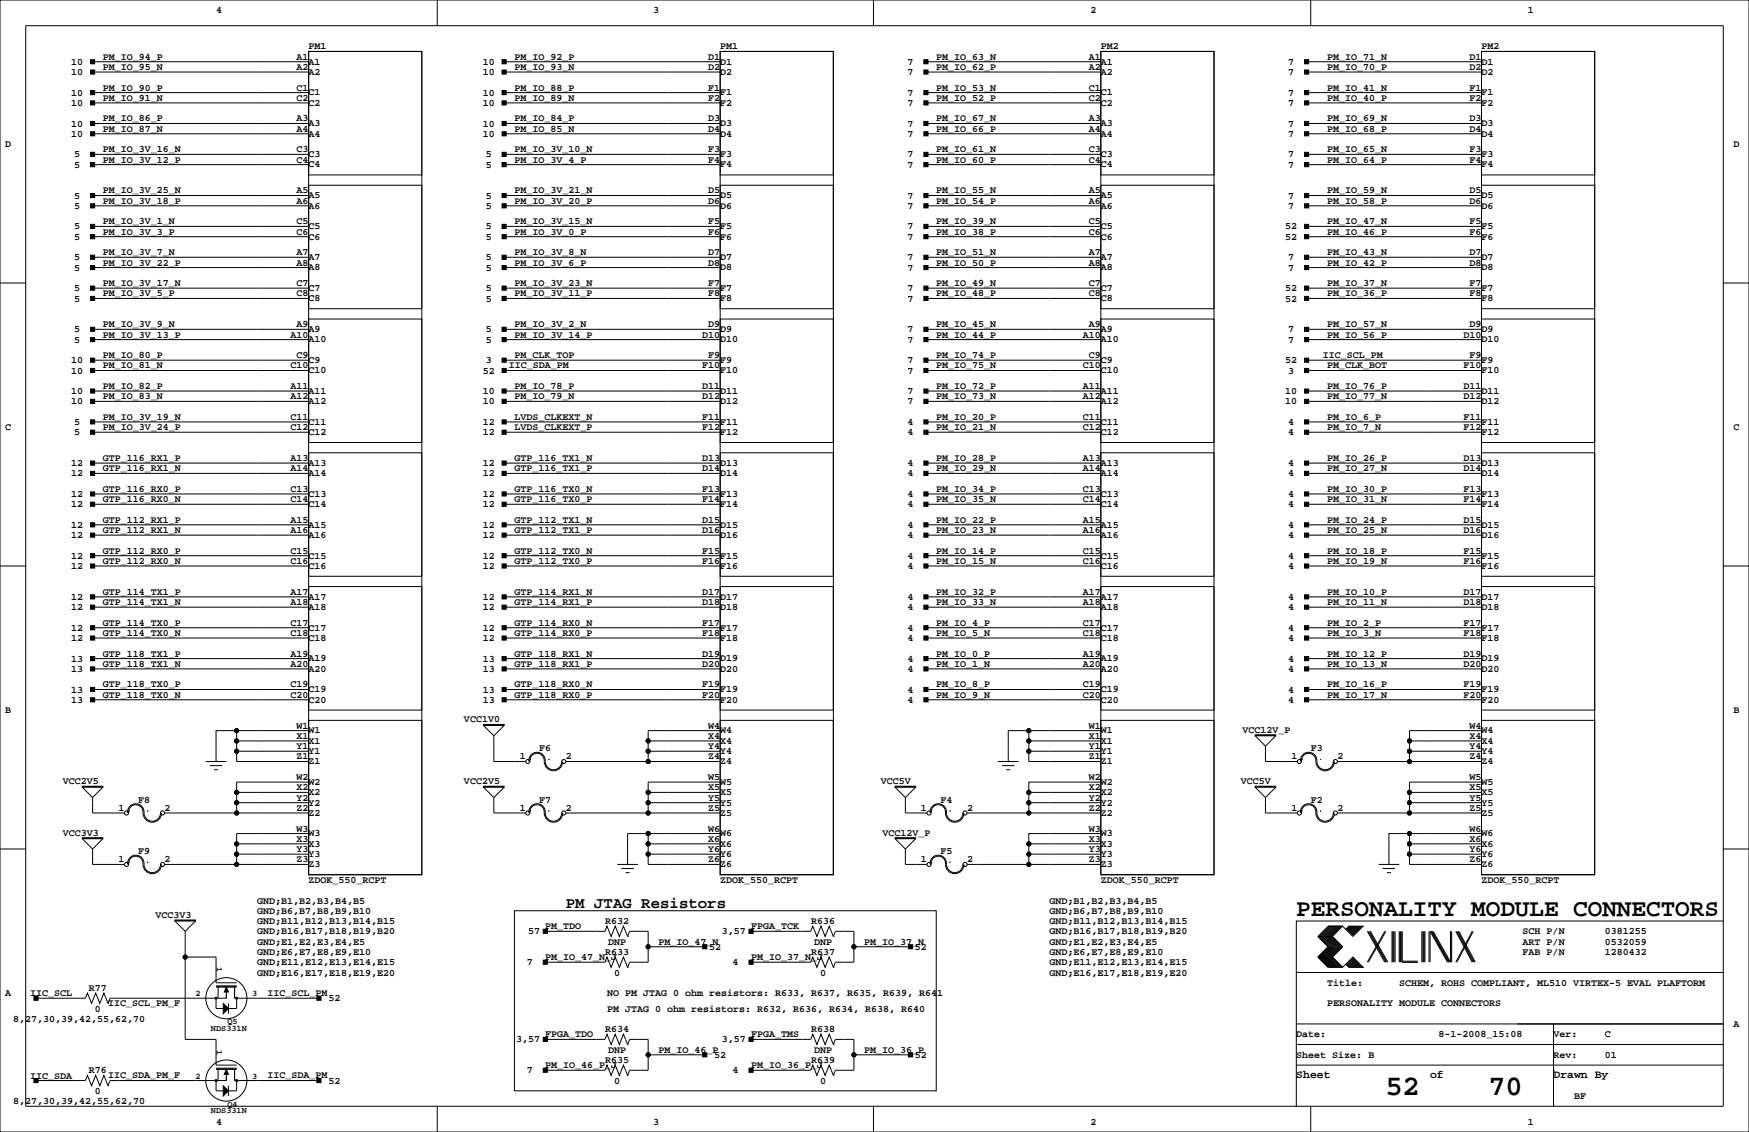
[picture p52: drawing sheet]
<svg xmlns="http://www.w3.org/2000/svg" width="432mm" height="279mm" viewBox="0 0 432 279" stroke-linecap="round" stroke-linejoin="round" font-family="sans-serif">
<defs><g id="words">
<g font-size="7.1">
<text x="342.1" y="270.3">52</text>
<text x="367.5" y="270.3">70</text>
</g>
<text font-size="6" x="320" y="226.1">PERSONALITY MODULE CONNECTORS</text>
<text font-size="3.9" x="139.7" y="224">PM JTAG Resistors</text>
<g font-size="2.8">
<text x="320" y="266.1">Sheet</text>
<text x="353.1" y="266.1">of</text>
<text x="383.5" y="266.1">Drawn By</text>
</g>
<g font-size="2.5">
<text x="53.3" y="3.3">4</text>
<text x="161.3" y="3.3">3</text>
<text x="269.2" y="3.3">2</text>
<text x="377.2" y="3.3">1</text>
<text x="17.6" y="16">10</text>
<text x="25.4" y="17.3">PM_IO_95_N</text>
<text x="25.4" y="14.7">PM_IO_94_P</text>
<text x="73.2" y="14.7">A1</text>
<text x="73.2" y="17.3">A2</text>
<text x="76.2" y="15.9">A1</text>
<text x="76.2" y="12.2">PM1</text>
<text x="119.2" y="16">10</text>
<text x="127" y="17.3">PM_IO_93_N</text>
<text x="127" y="14.7">PM_IO_92_P</text>
<text x="174.8" y="14.7">D1</text>
<text x="174.8" y="17.3">D2</text>
<text x="177.8" y="12.2">PM1</text>
<text x="177.8" y="15.9">D1</text>
<text x="224" y="16">7</text>
<text x="231.1" y="14.7">PM_IO_63_N</text>
<text x="231.1" y="17.3">PM_IO_62_P</text>
<text x="268.8" y="14.7">A1</text>
<text x="268.8" y="17.3">A2</text>
<text x="271.8" y="15.9">A1</text>
<text x="271.8" y="12.2">PM2</text>
<text x="318" y="16">7</text>
<text x="327.7" y="14.7">PM_IO_71_N</text>
<text x="327.7" y="17.3">PM_IO_70_P</text>
<text x="362.8" y="14.7">D1</text>
<text x="362.8" y="17.3">D2</text>
<text x="365.8" y="15.9">D1</text>
<text x="365.8" y="12.2">PM2</text>
<text x="17.6" y="23.6">10</text>
<text x="17.6" y="18.5">10</text>
<text x="25.4" y="22.4">PM_IO_90_P</text>
<text x="73.2" y="22.4">C1</text>
<text x="76.2" y="23.6">C1</text>
<text x="76.2" y="18.5">A2</text>
<text x="119.2" y="18.5">10</text>
<text x="119.2" y="23.6">10</text>
<text x="127" y="22.4">PM_IO_88_P</text>
<text x="174.8" y="22.4">F1</text>
<text x="177.8" y="23.6">F1</text>
<text x="177.8" y="18.5">D2</text>
<text x="224" y="23.6">7</text>
<text x="224" y="18.5">7</text>
<text x="231.1" y="22.4">PM_IO_53_N</text>
<text x="268.8" y="22.4">C1</text>
<text x="271.8" y="23.6">C1</text>
<text x="271.8" y="18.5">A2</text>
<text x="318" y="23.6">7</text>
<text x="318" y="18.5">7</text>
<text x="327.7" y="22.4">PM_IO_41_N</text>
<text x="362.8" y="22.4">F1</text>
<text x="365.8" y="23.6">F1</text>
<text x="365.8" y="18.5">D2</text>
<text x="17.6" y="26.2">10</text>
<text x="25.4" y="30">PM_IO_86_P</text>
<text x="25.4" y="24.9">PM_IO_91_N</text>
<text x="73.2" y="24.9">C2</text>
<text x="73.2" y="30">A3</text>
<text x="76.2" y="26.1">C2</text>
<text x="119.2" y="26.2">10</text>
<text x="127" y="24.9">PM_IO_89_N</text>
<text x="127" y="30">PM_IO_84_P</text>
<text x="174.8" y="24.9">F2</text>
<text x="174.8" y="30">D3</text>
<text x="177.8" y="26.1">F2</text>
<text x="224" y="26.2">7</text>
<text x="231.1" y="30">PM_IO_67_N</text>
<text x="231.1" y="24.9">PM_IO_52_P</text>
<text x="268.8" y="24.9">C2</text>
<text x="268.8" y="30">A3</text>
<text x="271.8" y="26.1">C2</text>
<text x="318" y="26.2">7</text>
<text x="327.7" y="30">PM_IO_69_N</text>
<text x="327.7" y="24.9">PM_IO_40_P</text>
<text x="362.8" y="24.9">F2</text>
<text x="362.8" y="30">D3</text>
<text x="365.8" y="26.1">F2</text>
<text x="17.6" y="33.8">10</text>
<text x="17.6" y="31.2">10</text>
<text x="25.4" y="32.5">PM_IO_87_N</text>
<text x="73.2" y="32.5">A4</text>
<text x="76.2" y="31.2">A3</text>
<text x="76.2" y="33.7">A4</text>
<text x="119.2" y="33.8">10</text>
<text x="119.2" y="31.2">10</text>
<text x="127" y="32.5">PM_IO_85_N</text>
<text x="174.8" y="32.5">D4</text>
<text x="177.8" y="31.2">D3</text>
<text x="177.8" y="33.7">D4</text>
<text x="224" y="31.2">7</text>
<text x="224" y="33.8">7</text>
<text x="231.1" y="32.5">PM_IO_66_P</text>
<text x="268.8" y="32.5">A4</text>
<text x="271.8" y="31.2">A3</text>
<text x="271.8" y="33.7">A4</text>
<text x="318" y="33.8">7</text>
<text x="318" y="31.2">7</text>
<text x="327.7" y="32.5">PM_IO_68_P</text>
<text x="362.8" y="32.5">D4</text>
<text x="365.8" y="31.2">D3</text>
<text x="365.8" y="33.7">D4</text>
<text x="1.3" y="36.3">D</text>
<text x="18.3" y="41.4">5</text>
<text x="18.3" y="38.9">5</text>
<text x="25.4" y="40.1">PM_IO_3V_12_P</text>
<text x="25.4" y="37.6">PM_IO_3V_16_N</text>
<text x="73.2" y="37.6">C3</text>
<text x="73.2" y="40.1">C4</text>
<text x="76.2" y="38.8">C3</text>
<text x="76.2" y="41.3">C4</text>
<text x="119.9" y="38.9">5</text>
<text x="119.9" y="41.4">5</text>
<text x="127" y="37.6">PM_IO_3V_10_N</text>
<text x="127" y="40.1">PM_IO_3V_4_P</text>
<text x="174.8" y="37.6">F3</text>
<text x="174.8" y="40.1">F4</text>
<text x="177.8" y="38.8">F3</text>
<text x="177.8" y="41.3">F4</text>
<text x="224" y="38.9">7</text>
<text x="224" y="41.4">7</text>
<text x="231.1" y="37.6">PM_IO_61_N</text>
<text x="231.1" y="40.1">PM_IO_60_P</text>
<text x="268.8" y="37.6">C3</text>
<text x="268.8" y="40.1">C4</text>
<text x="271.8" y="38.8">C3</text>
<text x="271.8" y="41.3">C4</text>
<text x="318" y="38.9">7</text>
<text x="318" y="41.4">7</text>
<text x="327.7" y="37.6">PM_IO_65_N</text>
<text x="327.7" y="40.1">PM_IO_64_P</text>
<text x="362.8" y="37.6">F3</text>
<text x="362.8" y="40.1">F4</text>
<text x="365.8" y="38.8">F3</text>
<text x="365.8" y="41.3">F4</text>
<text x="428" y="36.3">D</text>
<text x="25.4" y="47.8">PM_IO_3V_25_N</text>
<text x="73.2" y="47.8">A5</text>
<text x="127" y="47.8">PM_IO_3V_21_N</text>
<text x="174.8" y="47.8">D5</text>
<text x="231.1" y="47.8">PM_IO_55_N</text>
<text x="268.8" y="47.8">A5</text>
<text x="327.7" y="47.8">PM_IO_59_N</text>
<text x="362.8" y="47.8">D5</text>
<text x="18.3" y="51.6">5</text>
<text x="18.3" y="49">5</text>
<text x="25.4" y="50.3">PM_IO_3V_18_P</text>
<text x="73.2" y="50.3">A6</text>
<text x="76.2" y="49">A5</text>
<text x="76.2" y="51.5">A6</text>
<text x="119.9" y="51.6">5</text>
<text x="119.9" y="49">5</text>
<text x="127" y="50.3">PM_IO_3V_20_P</text>
<text x="174.8" y="50.3">D6</text>
<text x="177.8" y="49">D5</text>
<text x="177.8" y="51.5">D6</text>
<text x="224" y="49">7</text>
<text x="224" y="51.6">7</text>
<text x="231.1" y="50.3">PM_IO_54_P</text>
<text x="268.8" y="50.3">A6</text>
<text x="271.8" y="49">A5</text>
<text x="271.8" y="51.5">A6</text>
<text x="318" y="51.6">7</text>
<text x="318" y="49">7</text>
<text x="327.7" y="50.3">PM_IO_58_P</text>
<text x="362.8" y="50.3">D6</text>
<text x="365.8" y="49">D5</text>
<text x="365.8" y="51.5">D6</text>
<text x="18.3" y="59.2">5</text>
<text x="18.3" y="56.6">5</text>
<text x="25.4" y="57.9">PM_IO_3V_3_P</text>
<text x="25.4" y="55.4">PM_IO_3V_1_N</text>
<text x="73.2" y="55.4">C5</text>
<text x="73.2" y="57.9">C6</text>
<text x="76.2" y="56.6">C5</text>
<text x="76.2" y="59.1">C6</text>
<text x="119.9" y="56.6">5</text>
<text x="119.9" y="59.2">5</text>
<text x="127" y="55.4">PM_IO_3V_15_N</text>
<text x="127" y="57.9">PM_IO_3V_0_P</text>
<text x="174.8" y="55.4">F5</text>
<text x="174.8" y="57.9">F6</text>
<text x="177.8" y="56.6">F5</text>
<text x="177.8" y="59.1">F6</text>
<text x="224" y="59.2">7</text>
<text x="224" y="56.6">7</text>
<text x="231.1" y="57.9">PM_IO_38_P</text>
<text x="231.1" y="55.4">PM_IO_39_N</text>
<text x="268.8" y="55.4">C5</text>
<text x="268.8" y="57.9">C6</text>
<text x="271.8" y="56.6">C5</text>
<text x="271.8" y="59.1">C6</text>
<text x="317.3" y="56.6">52</text>
<text x="317.3" y="59.2">52</text>
<text x="327.7" y="55.4">PM_IO_47_N</text>
<text x="327.7" y="57.9">PM_IO_46_P</text>
<text x="362.8" y="55.4">F5</text>
<text x="362.8" y="57.9">F6</text>
<text x="365.8" y="56.6">F5</text>
<text x="365.8" y="59.1">F6</text>
<text x="18.3" y="64.3">5</text>
<text x="25.4" y="65.5">PM_IO_3V_22_P</text>
<text x="25.4" y="63">PM_IO_3V_7_N</text>
<text x="73.2" y="63">A7</text>
<text x="73.2" y="65.5">A8</text>
<text x="76.2" y="64.2">A7</text>
<text x="119.9" y="64.3">5</text>
<text x="127" y="63">PM_IO_3V_8_N</text>
<text x="127" y="65.5">PM_IO_3V_6_P</text>
<text x="174.8" y="63">D7</text>
<text x="174.8" y="65.5">D8</text>
<text x="177.8" y="64.2">D7</text>
<text x="224" y="64.3">7</text>
<text x="231.1" y="63">PM_IO_51_N</text>
<text x="231.1" y="65.5">PM_IO_50_P</text>
<text x="268.8" y="63">A7</text>
<text x="268.8" y="65.5">A8</text>
<text x="271.8" y="64.2">A7</text>
<text x="318" y="64.3">7</text>
<text x="327.7" y="65.5">PM_IO_42_P</text>
<text x="327.7" y="63">PM_IO_43_N</text>
<text x="362.8" y="63">D7</text>
<text x="362.8" y="65.5">D8</text>
<text x="365.8" y="64.2">D7</text>
<text x="18.3" y="71.9">5</text>
<text x="18.3" y="66.8">5</text>
<text x="25.4" y="70.6">PM_IO_3V_17_N</text>
<text x="73.2" y="70.6">C7</text>
<text x="76.2" y="66.7">A8</text>
<text x="76.2" y="71.8">C7</text>
<text x="119.9" y="71.9">5</text>
<text x="119.9" y="66.8">5</text>
<text x="127" y="70.6">PM_IO_3V_23_N</text>
<text x="174.8" y="70.6">F7</text>
<text x="177.8" y="66.7">D8</text>
<text x="177.8" y="71.8">F7</text>
<text x="224" y="66.8">7</text>
<text x="224" y="71.9">7</text>
<text x="231.1" y="70.6">PM_IO_49_N</text>
<text x="268.8" y="70.6">C7</text>
<text x="271.8" y="66.7">A8</text>
<text x="271.8" y="71.8">C7</text>
<text x="317.3" y="71.9">52</text>
<text x="318" y="66.8">7</text>
<text x="327.7" y="70.6">PM_IO_37_N</text>
<text x="362.8" y="70.6">F7</text>
<text x="365.8" y="66.7">D8</text>
<text x="365.8" y="71.8">F7</text>
<text x="18.3" y="74.4">5</text>
<text x="25.4" y="73.2">PM_IO_3V_5_P</text>
<text x="73.2" y="73.2">C8</text>
<text x="76.2" y="74.4">C8</text>
<text x="119.9" y="74.4">5</text>
<text x="127" y="73.2">PM_IO_3V_11_P</text>
<text x="174.8" y="73.2">F8</text>
<text x="177.8" y="74.4">F8</text>
<text x="224" y="74.4">7</text>
<text x="231.1" y="73.2">PM_IO_48_P</text>
<text x="268.8" y="73.2">C8</text>
<text x="271.8" y="74.4">C8</text>
<text x="317.3" y="74.4">52</text>
<text x="327.7" y="73.2">PM_IO_36_P</text>
<text x="362.8" y="73.2">F8</text>
<text x="365.8" y="74.4">F8</text>
<text x="18.3" y="82">5</text>
<text x="25.4" y="80.8">PM_IO_3V_9_N</text>
<text x="25.4" y="83.3">PM_IO_3V_13_P</text>
<text x="71.8" y="83.3">A10</text>
<text x="73.2" y="80.8">A9</text>
<text x="76.2" y="82">A9</text>
<text x="119.9" y="82">5</text>
<text x="127" y="80.8">PM_IO_3V_2_N</text>
<text x="127" y="83.3">PM_IO_3V_14_P</text>
<text x="173.4" y="83.3">D10</text>
<text x="174.8" y="80.8">D9</text>
<text x="177.8" y="82">D9</text>
<text x="224" y="82">7</text>
<text x="231.1" y="80.8">PM_IO_45_N</text>
<text x="231.1" y="83.3">PM_IO_44_P</text>
<text x="267.3" y="83.3">A10</text>
<text x="268.8" y="80.8">A9</text>
<text x="271.8" y="82">A9</text>
<text x="318" y="82">7</text>
<text x="327.7" y="83.3">PM_IO_56_P</text>
<text x="327.7" y="80.8">PM_IO_57_N</text>
<text x="361.3" y="83.3">D10</text>
<text x="362.8" y="80.8">D9</text>
<text x="365.8" y="82">D9</text>
<text x="17.6" y="89.7">10</text>
<text x="18.3" y="84.6">5</text>
<text x="25.4" y="88.4">PM_IO_80_P</text>
<text x="73.2" y="88.4">C9</text>
<text x="76.2" y="89.6">C9</text>
<text x="76.2" y="84.5">A10</text>
<text x="119.9" y="84.6">5</text>
<text x="119.9" y="89.7">3</text>
<text x="127" y="88.4">PM_CLK_TOP</text>
<text x="174.8" y="88.4">F9</text>
<text x="177.8" y="89.6">F9</text>
<text x="177.8" y="84.5">D10</text>
<text x="224" y="84.6">7</text>
<text x="224" y="89.7">7</text>
<text x="231.1" y="88.4">PM_IO_74_P</text>
<text x="268.8" y="88.4">C9</text>
<text x="271.8" y="89.6">C9</text>
<text x="271.8" y="84.5">A10</text>
<text x="317.3" y="89.7">52</text>
<text x="318" y="84.6">7</text>
<text x="326.6" y="88.4">IIC_SCL_PM</text>
<text x="362.8" y="88.4">F9</text>
<text x="365.8" y="89.6">F9</text>
<text x="365.8" y="84.5">D10</text>
<text x="17.6" y="92.2">10</text>
<text x="25.4" y="90.9">PM_IO_81_N</text>
<text x="71.8" y="90.9">C10</text>
<text x="76.2" y="92.1">C10</text>
<text x="119.2" y="92.2">52</text>
<text x="125.6" y="90.9">IIC_SDA_PM</text>
<text x="173.4" y="90.9">F10</text>
<text x="177.8" y="92.1">F10</text>
<text x="224" y="92.2">7</text>
<text x="231.1" y="90.9">PM_IO_75_N</text>
<text x="267.3" y="90.9">C10</text>
<text x="271.8" y="92.1">C10</text>
<text x="318" y="92.2">3</text>
<text x="327.7" y="90.9">PM_CLK_BOT</text>
<text x="361.3" y="90.9">F10</text>
<text x="365.8" y="92.1">F10</text>
<text x="17.6" y="97.3">10</text>
<text x="17.6" y="99.8">10</text>
<text x="25.4" y="96">PM_IO_82_P</text>
<text x="25.4" y="98.6">PM_IO_83_N</text>
<text x="71.8" y="96">A11</text>
<text x="71.8" y="98.6">A12</text>
<text x="76.2" y="97.2">A11</text>
<text x="76.2" y="99.8">A12</text>
<text x="119.2" y="97.3">10</text>
<text x="119.2" y="99.8">10</text>
<text x="127" y="96">PM_IO_78_P</text>
<text x="127" y="98.6">PM_IO_79_N</text>
<text x="173.4" y="96">D11</text>
<text x="173.4" y="98.6">D12</text>
<text x="177.8" y="97.2">D11</text>
<text x="177.8" y="99.8">D12</text>
<text x="224" y="99.8">7</text>
<text x="224" y="97.3">7</text>
<text x="231.1" y="98.6">PM_IO_73_N</text>
<text x="231.1" y="96">PM_IO_72_P</text>
<text x="267.3" y="96">A11</text>
<text x="267.3" y="98.6">A12</text>
<text x="271.8" y="97.2">A11</text>
<text x="271.8" y="99.8">A12</text>
<text x="317.3" y="99.8">10</text>
<text x="317.3" y="97.3">10</text>
<text x="327.7" y="98.6">PM_IO_77_N</text>
<text x="327.7" y="96">PM_IO_76_P</text>
<text x="361.3" y="96">D11</text>
<text x="361.3" y="98.6">D12</text>
<text x="365.8" y="97.2">D11</text>
<text x="365.8" y="99.8">D12</text>
<text x="1.3" y="106.2">C</text>
<text x="18.3" y="107.4">5</text>
<text x="18.3" y="104.9">5</text>
<text x="25.4" y="106.2">PM_IO_3V_24_P</text>
<text x="25.4" y="103.6">PM_IO_3V_19_N</text>
<text x="71.8" y="103.6">C11</text>
<text x="71.8" y="106.2">C12</text>
<text x="76.2" y="104.8">C11</text>
<text x="76.2" y="107.4">C12</text>
<text x="119.2" y="104.9">12</text>
<text x="119.2" y="107.4">12</text>
<text x="127" y="103.6">LVDS_CLKEXT_N</text>
<text x="127" y="106.2">LVDS_CLKEXT_P</text>
<text x="173.4" y="103.6">F11</text>
<text x="173.4" y="106.2">F12</text>
<text x="177.8" y="104.8">F11</text>
<text x="177.8" y="107.4">F12</text>
<text x="224" y="104.9">4</text>
<text x="224" y="107.4">4</text>
<text x="231.1" y="103.6">PM_IO_20_P</text>
<text x="231.1" y="106.2">PM_IO_21_N</text>
<text x="267.3" y="103.6">C11</text>
<text x="267.3" y="106.2">C12</text>
<text x="271.8" y="104.8">C11</text>
<text x="271.8" y="107.4">C12</text>
<text x="318" y="107.4">4</text>
<text x="318" y="104.9">4</text>
<text x="327.7" y="106.2">PM_IO_7_N</text>
<text x="327.7" y="103.6">PM_IO_6_P</text>
<text x="361.3" y="103.6">F11</text>
<text x="361.3" y="106.2">F12</text>
<text x="365.8" y="104.8">F11</text>
<text x="365.8" y="107.4">F12</text>
<text x="428" y="106.2">C</text>
<text x="25.4" y="113.8">GTP_116_RX1_P</text>
<text x="71.8" y="113.8">A13</text>
<text x="127" y="113.8">GTP_116_TX1_N</text>
<text x="173.4" y="113.8">D13</text>
<text x="231.1" y="113.8">PM_IO_28_P</text>
<text x="267.3" y="113.8">A13</text>
<text x="327.7" y="113.8">PM_IO_26_P</text>
<text x="361.3" y="113.8">D13</text>
<text x="17.6" y="115.1">12</text>
<text x="17.6" y="117.6">12</text>
<text x="25.4" y="116.3">GTP_116_RX1_N</text>
<text x="71.8" y="116.3">A14</text>
<text x="76.2" y="115">A13</text>
<text x="76.2" y="117.5">A14</text>
<text x="119.2" y="115.1">12</text>
<text x="119.2" y="117.6">12</text>
<text x="127" y="116.3">GTP_116_TX1_P</text>
<text x="173.4" y="116.3">D14</text>
<text x="177.8" y="115">D13</text>
<text x="177.8" y="117.5">D14</text>
<text x="224" y="115.1">4</text>
<text x="224" y="117.6">4</text>
<text x="231.1" y="116.3">PM_IO_29_N</text>
<text x="267.3" y="116.3">A14</text>
<text x="271.8" y="115">A13</text>
<text x="271.8" y="117.5">A14</text>
<text x="318" y="115.1">4</text>
<text x="318" y="117.6">4</text>
<text x="327.7" y="116.3">PM_IO_27_N</text>
<text x="361.3" y="116.3">D14</text>
<text x="365.8" y="115">D13</text>
<text x="365.8" y="117.5">D14</text>
<text x="17.6" y="125.2">12</text>
<text x="17.6" y="122.7">12</text>
<text x="25.4" y="124">GTP_116_RX0_N</text>
<text x="25.4" y="121.4">GTP_116_RX0_P</text>
<text x="71.8" y="121.4">C13</text>
<text x="71.8" y="124">C14</text>
<text x="76.2" y="122.6">C13</text>
<text x="76.2" y="125.2">C14</text>
<text x="119.2" y="122.7">12</text>
<text x="119.2" y="125.2">12</text>
<text x="127" y="121.4">GTP_116_TX0_N</text>
<text x="127" y="124">GTP_116_TX0_P</text>
<text x="173.4" y="121.4">F13</text>
<text x="173.4" y="124">F14</text>
<text x="177.8" y="122.6">F13</text>
<text x="177.8" y="125.2">F14</text>
<text x="224" y="125.2">4</text>
<text x="224" y="122.7">4</text>
<text x="231.1" y="124">PM_IO_35_N</text>
<text x="231.1" y="121.4">PM_IO_34_P</text>
<text x="267.3" y="121.4">C13</text>
<text x="267.3" y="124">C14</text>
<text x="271.8" y="122.6">C13</text>
<text x="271.8" y="125.2">C14</text>
<text x="318" y="122.7">4</text>
<text x="318" y="125.2">4</text>
<text x="327.7" y="121.4">PM_IO_30_P</text>
<text x="327.7" y="124">PM_IO_31_N</text>
<text x="361.3" y="121.4">F13</text>
<text x="361.3" y="124">F14</text>
<text x="365.8" y="122.6">F13</text>
<text x="365.8" y="125.2">F14</text>
<text x="17.6" y="130.3">12</text>
<text x="25.4" y="131.6">GTP_112_RX1_N</text>
<text x="25.4" y="129">GTP_112_RX1_P</text>
<text x="71.8" y="129">A15</text>
<text x="71.8" y="131.6">A16</text>
<text x="76.2" y="130.2">A15</text>
<text x="119.2" y="130.3">12</text>
<text x="127" y="131.6">GTP_112_TX1_P</text>
<text x="127" y="129">GTP_112_TX1_N</text>
<text x="173.4" y="129">D15</text>
<text x="173.4" y="131.6">D16</text>
<text x="177.8" y="130.2">D15</text>
<text x="224" y="130.3">4</text>
<text x="231.1" y="129">PM_IO_22_P</text>
<text x="231.1" y="131.6">PM_IO_23_N</text>
<text x="267.3" y="129">A15</text>
<text x="267.3" y="131.6">A16</text>
<text x="271.8" y="130.2">A15</text>
<text x="318" y="130.3">4</text>
<text x="327.7" y="131.6">PM_IO_25_N</text>
<text x="327.7" y="129">PM_IO_24_P</text>
<text x="361.3" y="129">D15</text>
<text x="361.3" y="131.6">D16</text>
<text x="365.8" y="130.2">D15</text>
<text x="17.6" y="132.8">12</text>
<text x="17.6" y="137.9">12</text>
<text x="25.4" y="136.7">GTP_112_RX0_P</text>
<text x="71.8" y="136.7">C15</text>
<text x="76.2" y="137.9">C15</text>
<text x="76.2" y="132.8">A16</text>
<text x="119.2" y="132.8">12</text>
<text x="119.2" y="137.9">12</text>
<text x="127" y="136.7">GTP_112_TX0_N</text>
<text x="173.4" y="136.7">F15</text>
<text x="177.8" y="137.9">F15</text>
<text x="177.8" y="132.8">D16</text>
<text x="224" y="137.9">4</text>
<text x="224" y="132.8">4</text>
<text x="231.1" y="136.7">PM_IO_14_P</text>
<text x="267.3" y="136.7">C15</text>
<text x="271.8" y="137.9">C15</text>
<text x="271.8" y="132.8">A16</text>
<text x="318" y="132.8">4</text>
<text x="318" y="137.9">4</text>
<text x="327.7" y="136.7">PM_IO_18_P</text>
<text x="361.3" y="136.7">F15</text>
<text x="365.8" y="137.9">F15</text>
<text x="365.8" y="132.8">D16</text>
<text x="17.6" y="140.5">12</text>
<text x="25.4" y="139.2">GTP_112_RX0_N</text>
<text x="71.8" y="139.2">C16</text>
<text x="76.2" y="140.4">C16</text>
<text x="119.2" y="140.5">12</text>
<text x="127" y="139.2">GTP_112_TX0_P</text>
<text x="173.4" y="139.2">F16</text>
<text x="177.8" y="140.4">F16</text>
<text x="224" y="140.5">4</text>
<text x="231.1" y="139.2">PM_IO_15_N</text>
<text x="267.3" y="139.2">C16</text>
<text x="271.8" y="140.4">C16</text>
<text x="318" y="140.5">4</text>
<text x="327.7" y="139.2">PM_IO_19_N</text>
<text x="361.3" y="139.2">F16</text>
<text x="365.8" y="140.4">F16</text>
<text x="17.6" y="148.1">12</text>
<text x="25.4" y="149.4">GTP_114_TX1_N</text>
<text x="25.4" y="146.8">GTP_114_TX1_P</text>
<text x="71.8" y="146.8">A17</text>
<text x="71.8" y="149.4">A18</text>
<text x="76.2" y="148">A17</text>
<text x="119.2" y="148.1">12</text>
<text x="127" y="146.8">GTP_114_RX1_N</text>
<text x="127" y="149.4">GTP_114_RX1_P</text>
<text x="173.4" y="146.8">D17</text>
<text x="173.4" y="149.4">D18</text>
<text x="177.8" y="148">D17</text>
<text x="224" y="148.1">4</text>
<text x="231.1" y="146.8">PM_IO_32_P</text>
<text x="231.1" y="149.4">PM_IO_33_N</text>
<text x="267.3" y="146.8">A17</text>
<text x="267.3" y="149.4">A18</text>
<text x="271.8" y="148">A17</text>
<text x="318" y="148.1">4</text>
<text x="327.7" y="149.4">PM_IO_11_N</text>
<text x="327.7" y="146.8">PM_IO_10_P</text>
<text x="361.3" y="146.8">D17</text>
<text x="361.3" y="149.4">D18</text>
<text x="365.8" y="148">D17</text>
<text x="17.6" y="155.7">12</text>
<text x="17.6" y="150.6">12</text>
<text x="25.4" y="154.4">GTP_114_TX0_P</text>
<text x="71.8" y="154.4">C17</text>
<text x="76.2" y="155.6">C17</text>
<text x="76.2" y="150.6">A18</text>
<text x="119.2" y="150.6">12</text>
<text x="119.2" y="155.7">12</text>
<text x="127" y="154.4">GTP_114_RX0_N</text>
<text x="173.4" y="154.4">F17</text>
<text x="177.8" y="155.6">F17</text>
<text x="177.8" y="150.6">D18</text>
<text x="224" y="155.7">4</text>
<text x="224" y="150.6">4</text>
<text x="231.1" y="154.4">PM_IO_4_P</text>
<text x="267.3" y="154.4">C17</text>
<text x="271.8" y="155.6">C17</text>
<text x="271.8" y="150.6">A18</text>
<text x="318" y="150.6">4</text>
<text x="318" y="155.7">4</text>
<text x="327.7" y="154.4">PM_IO_2_P</text>
<text x="361.3" y="154.4">F17</text>
<text x="365.8" y="155.6">F17</text>
<text x="365.8" y="150.6">D18</text>
<text x="17.6" y="158.2">12</text>
<text x="25.4" y="157">GTP_114_TX0_N</text>
<text x="71.8" y="157">C18</text>
<text x="76.2" y="158.2">C18</text>
<text x="119.2" y="158.2">12</text>
<text x="127" y="157">GTP_114_RX0_P</text>
<text x="173.4" y="157">F18</text>
<text x="177.8" y="158.2">F18</text>
<text x="224" y="158.2">4</text>
<text x="231.1" y="157">PM_IO_5_N</text>
<text x="267.3" y="157">C18</text>
<text x="271.8" y="158.2">C18</text>
<text x="318" y="158.2">4</text>
<text x="327.7" y="157">PM_IO_3_N</text>
<text x="361.3" y="157">F18</text>
<text x="365.8" y="158.2">F18</text>
<text x="17.6" y="165.9">13</text>
<text x="17.6" y="163.3">13</text>
<text x="25.4" y="162.1">GTP_118_TX1_P</text>
<text x="25.4" y="164.6">GTP_118_TX1_N</text>
<text x="71.8" y="162.1">A19</text>
<text x="71.8" y="164.6">A20</text>
<text x="76.2" y="163.3">A19</text>
<text x="76.2" y="165.8">A20</text>
<text x="119.2" y="163.3">13</text>
<text x="119.2" y="165.9">13</text>
<text x="127" y="162.1">GTP_118_RX1_N</text>
<text x="127" y="164.6">GTP_118_RX1_P</text>
<text x="173.4" y="162.1">D19</text>
<text x="173.4" y="164.6">D20</text>
<text x="177.8" y="163.3">D19</text>
<text x="177.8" y="165.8">D20</text>
<text x="224" y="163.3">4</text>
<text x="224" y="165.9">4</text>
<text x="231.1" y="162.1">PM_IO_0_P</text>
<text x="231.1" y="164.6">PM_IO_1_N</text>
<text x="267.3" y="162.1">A19</text>
<text x="267.3" y="164.6">A20</text>
<text x="271.8" y="163.3">A19</text>
<text x="271.8" y="165.8">A20</text>
<text x="318" y="163.3">4</text>
<text x="318" y="165.9">4</text>
<text x="327.7" y="162.1">PM_IO_12_P</text>
<text x="327.7" y="164.6">PM_IO_13_N</text>
<text x="361.3" y="162.1">D19</text>
<text x="361.3" y="164.6">D20</text>
<text x="365.8" y="163.3">D19</text>
<text x="365.8" y="165.8">D20</text>
<text x="17.6" y="173.5">13</text>
<text x="17.6" y="170.9">13</text>
<text x="25.4" y="172.2">GTP_118_TX0_N</text>
<text x="25.4" y="169.7">GTP_118_TX0_P</text>
<text x="71.8" y="169.7">C19</text>
<text x="71.8" y="172.2">C20</text>
<text x="76.2" y="170.9">C19</text>
<text x="76.2" y="173.4">C20</text>
<text x="119.2" y="170.9">13</text>
<text x="119.2" y="173.5">13</text>
<text x="127" y="169.7">GTP_118_RX0_N</text>
<text x="127" y="172.2">GTP_118_RX0_P</text>
<text x="173.4" y="169.7">F19</text>
<text x="173.4" y="172.2">F20</text>
<text x="177.8" y="170.9">F19</text>
<text x="177.8" y="173.4">F20</text>
<text x="224" y="173.5">4</text>
<text x="224" y="170.9">4</text>
<text x="231.1" y="172.2">PM_IO_9_N</text>
<text x="231.1" y="169.7">PM_IO_8_P</text>
<text x="267.3" y="169.7">C19</text>
<text x="267.3" y="172.2">C20</text>
<text x="271.8" y="170.9">C19</text>
<text x="271.8" y="173.4">C20</text>
<text x="318" y="170.9">4</text>
<text x="318" y="173.5">4</text>
<text x="327.7" y="169.7">PM_IO_16_P</text>
<text x="327.7" y="172.2">PM_IO_17_N</text>
<text x="361.3" y="169.7">F19</text>
<text x="361.3" y="172.2">F20</text>
<text x="365.8" y="170.9">F19</text>
<text x="365.8" y="173.4">F20</text>
<text x="1.3" y="176">B</text>
<text x="73.2" y="179.8">W1</text>
<text x="114.6" y="178.3">VCC1V0</text>
<text x="174.8" y="179.8">W4</text>
<text x="268.8" y="179.8">W1</text>
<text x="362.8" y="179.8">W4</text>
<text x="428" y="176">B</text>
<text x="73.2" y="184.9">Y1</text>
<text x="73.2" y="182.4">X1</text>
<text x="76.2" y="183.6">X1</text>
<text x="76.2" y="181">W1</text>
<text x="133.1" y="185.4">F6</text>
<text x="174.8" y="184.9">Y4</text>
<text x="174.8" y="182.4">X4</text>
<text x="177.8" y="183.6">X4</text>
<text x="177.8" y="181">W4</text>
<text x="268.8" y="184.9">Y1</text>
<text x="268.8" y="182.4">X1</text>
<text x="271.8" y="183.6">X1</text>
<text x="271.8" y="181">W1</text>
<text x="306.7" y="180.9">VCC12V_P</text>
<text x="323.6" y="185.4">F3</text>
<text x="362.8" y="184.9">Y4</text>
<text x="362.8" y="182.4">X4</text>
<text x="365.8" y="183.6">X4</text>
<text x="365.8" y="181">W4</text>
<text x="73.2" y="187.5">Z1</text>
<text x="76.2" y="188.7">Z1</text>
<text x="76.2" y="186.1">Y1</text>
<text x="128.3" y="187.5">1</text>
<text x="139.7" y="187.5">2</text>
<text x="174.8" y="187.5">Z4</text>
<text x="177.8" y="188.7">Z4</text>
<text x="177.8" y="186.1">Y4</text>
<text x="268.8" y="187.5">Z1</text>
<text x="271.8" y="188.7">Z1</text>
<text x="271.8" y="186.1">Y1</text>
<text x="318.8" y="187.5">1</text>
<text x="330.2" y="187.5">2</text>
<text x="362.8" y="187.5">Z4</text>
<text x="365.8" y="188.7">Z4</text>
<text x="365.8" y="186.1">Y4</text>
<text x="15.5" y="193.6">VCC2V5</text>
<text x="73.2" y="192.5">W2</text>
<text x="73.2" y="195.1">X2</text>
<text x="73.2" y="197.6">Y2</text>
<text x="76.2" y="193.7">W2</text>
<text x="76.2" y="196.3">X2</text>
<text x="114.6" y="193.6">VCC2V5</text>
<text x="174.8" y="192.5">W5</text>
<text x="174.8" y="195.1">X5</text>
<text x="174.8" y="197.6">Y5</text>
<text x="177.8" y="193.7">W5</text>
<text x="177.8" y="196.3">X5</text>
<text x="217.4" y="193.6">VCC5V</text>
<text x="268.8" y="192.5">W2</text>
<text x="268.8" y="195.1">X2</text>
<text x="268.8" y="197.6">Y2</text>
<text x="271.8" y="193.7">W2</text>
<text x="271.8" y="196.3">X2</text>
<text x="306.3" y="193.6">VCC5V</text>
<text x="362.8" y="192.5">W5</text>
<text x="362.8" y="195.1">X5</text>
<text x="362.8" y="197.6">Y5</text>
<text x="365.8" y="193.7">W5</text>
<text x="365.8" y="196.3">X5</text>
<text x="29.3" y="200.2">1</text>
<text x="34.1" y="198.1">F8</text>
<text x="40.6" y="200.2">2</text>
<text x="73.2" y="200.2">Z2</text>
<text x="76.2" y="198.8">Y2</text>
<text x="76.2" y="201.4">Z2</text>
<text x="128.3" y="200.2">1</text>
<text x="133.1" y="198.1">F7</text>
<text x="139.7" y="200.2">2</text>
<text x="174.8" y="200.2">Z5</text>
<text x="177.8" y="198.8">Y5</text>
<text x="177.8" y="201.4">Z5</text>
<text x="227.4" y="200.2">1</text>
<text x="232.2" y="198.1">F4</text>
<text x="238.8" y="200.2">2</text>
<text x="268.8" y="200.2">Z2</text>
<text x="271.8" y="198.8">Y2</text>
<text x="271.8" y="201.4">Z2</text>
<text x="318.8" y="200.2">1</text>
<text x="323.6" y="198.1">F2</text>
<text x="330.2" y="200.2">2</text>
<text x="362.8" y="200.2">Z5</text>
<text x="365.8" y="198.8">Y5</text>
<text x="365.8" y="201.4">Z5</text>
<text x="15.5" y="206.3">VCC3V3</text>
<text x="73.2" y="205.2">W3</text>
<text x="73.2" y="207.8">X3</text>
<text x="76.2" y="206.4">W3</text>
<text x="76.2" y="209">X3</text>
<text x="174.8" y="205.2">W6</text>
<text x="174.8" y="207.8">X6</text>
<text x="177.8" y="206.4">W6</text>
<text x="177.8" y="209">X6</text>
<text x="217.8" y="206.3">VCC12V_P</text>
<text x="268.8" y="205.2">W3</text>
<text x="268.8" y="207.8">X3</text>
<text x="271.8" y="206.4">W3</text>
<text x="271.8" y="209">X3</text>
<text x="362.8" y="205.2">W6</text>
<text x="362.8" y="207.8">X6</text>
<text x="365.8" y="206.4">W6</text>
<text x="365.8" y="209">X6</text>
<text x="29.3" y="212.9">1</text>
<text x="34.1" y="210.8">F9</text>
<text x="40.6" y="212.9">2</text>
<text x="73.2" y="210.3">Y3</text>
<text x="73.2" y="212.9">Z3</text>
<text x="76.2" y="211.5">Y3</text>
<text x="76.2" y="214.1">Z3</text>
<text x="174.8" y="210.3">Y6</text>
<text x="174.8" y="212.9">Z6</text>
<text x="177.8" y="211.5">Y6</text>
<text x="177.8" y="214.1">Z6</text>
<text x="227.4" y="212.9">1</text>
<text x="232.2" y="210.8">F5</text>
<text x="238.8" y="212.9">2</text>
<text x="268.8" y="210.3">Y3</text>
<text x="268.8" y="212.9">Z3</text>
<text x="271.8" y="211.5">Y3</text>
<text x="271.8" y="214.1">Z3</text>
<text x="362.8" y="210.3">Y6</text>
<text x="362.8" y="212.9">Z6</text>
<text x="365.8" y="211.5">Y6</text>
<text x="365.8" y="214.1">Z6</text>
<text x="76.2" y="217.9">ZDOK_550_RCPT</text>
<text x="177.8" y="217.9">ZDOK_550_RCPT</text>
<text x="271.8" y="217.9">ZDOK_550_RCPT</text>
<text x="365.8" y="217.9">ZDOK_550_RCPT</text>
<text x="38.4" y="226.6">VCC3V3</text>
<text x="63.5" y="225.6">GND;B6,B7,B8,B9,B10</text>
<text x="63.5" y="223">GND;B1,B2,B3,B4,B5</text>
<text x="259.1" y="225.6">GND;B6,B7,B8,B9,B10</text>
<text x="259.1" y="223">GND;B1,B2,B3,B4,B5</text>
<text x="63.5" y="228.1">GND;B11,B12,B13,B14,B15</text>
<text x="63.5" y="230.6">GND;B16,B17,B18,B19,B20</text>
<text x="63.5" y="233.2">GND;E1,E2,E3,E4,E5</text>
<text x="130.4" y="230.6">57</text>
<text x="134.6" y="229.4">PM_TDO</text>
<text x="149.4" y="228.1">R632</text>
<text x="150.2" y="233.2">DNP</text>
<text x="162.6" y="233.2">PM_IO_47_N</text>
<text x="178.2" y="230.6">3,57</text>
<text x="185.4" y="229.4">FPGA_TCK</text>
<text x="200.2" y="228.1">R636</text>
<text x="201" y="233.2">DNP</text>
<text x="213.4" y="233.2">PM_IO_37_N</text>
<text x="259.1" y="228.1">GND;B11,B12,B13,B14,B15</text>
<text x="259.1" y="230.6">GND;B16,B17,B18,B19,B20</text>
<text x="259.1" y="233.2">GND;E1,E2,E3,E4,E5</text>
<text x="375.9" y="230.6">SCH P/N</text>
<text x="375.9" y="233.2">ART P/N</text>
<text x="396.2" y="230.6">0381255</text>
<text x="396.2" y="233.2">0532059</text>
<text x="63.5" y="235.7">GND;E6,E7,E8,E9,E10</text>
<text x="63.5" y="238.3">GND;E11,E12,E13,E14,E15</text>
<text x="130.1" y="238.3">7</text>
<text x="134.6" y="237">PM_IO_47_N_J</text>
<text x="149.4" y="235.7">R633</text>
<text x="175" y="234.4">52</text>
<text x="180.9" y="238.3">4</text>
<text x="185.4" y="237">PM_IO_37_N_J</text>
<text x="200.2" y="235.7">R637</text>
<text x="225.8" y="234.4">52</text>
<text x="259.1" y="235.7">GND;E6,E7,E8,E9,E10</text>
<text x="259.1" y="238.3">GND;E11,E12,E13,E14,E15</text>
<text x="375.9" y="235.7">FAB P/N</text>
<text x="396.2" y="235.7">1280432</text>
<text x="1.3" y="245.9">A</text>
<text x="7.4" y="245.9">IIC_SCL</text>
<text x="21.9" y="244.6">R77</text>
<text x="63.5" y="240.8">GND;E16,E17,E18,E19,E20</text>
<text x="66" y="245.9">IIC_SCL_PM</text>
<text x="149.9" y="245.9">NO PM JTAG 0 ohm resistors: R633, R637, R635, R639, R641</text>
<text x="151.7" y="240.8">0</text>
<text x="202.5" y="240.8">0</text>
<text x="259.1" y="240.8">GND;E16,E17,E18,E19,E20</text>
<text x="327.7" y="243.3">Title:</text>
<text x="345.4" y="243.3">SCHEM, ROHS COMPLIANT, ML510 VIRTEX-5 EVAL PLAFTORM</text>
<text x="23.4" y="249.7">0</text>
<text x="26.7" y="248.4">IIC_SCL_PM_F</text>
<text x="81.1" y="247.1">52</text>
<text x="149.9" y="249.7">PM JTAG 0 ohm resistors: R632, R636, R634, R638, R640</text>
<text x="327.7" y="248.4">PERSONALITY MODULE CONNECTORS</text>
<text x="3.3" y="252.2">8,27,30,39,42,55,62,70</text>
<text x="127.4" y="257.2">3,57</text>
<text x="134.6" y="256">FPGA_TDO</text>
<text x="149.4" y="254.8">R634</text>
<text x="178.2" y="257.2">3,57</text>
<text x="185.4" y="256">FPGA_TMS</text>
<text x="200.2" y="254.8">R638</text>
<text x="320" y="256">Date:</text>
<text x="355.2" y="256">8-1-2008_15:08</text>
<text x="383.5" y="256">Ver:</text>
<text x="396.2" y="256">C</text>
<text x="428" y="253.5">A</text>
<text x="134.6" y="263.7">PM_IO_46_P_J</text>
<text x="149.4" y="262.4">R635</text>
<text x="150.2" y="259.8">DNP</text>
<text x="162.6" y="259.8">PM_IO_46_P</text>
<text x="176.3" y="261.1">52</text>
<text x="185.4" y="263.7">PM_IO_36_P_J</text>
<text x="200.2" y="262.4">R639</text>
<text x="201" y="259.8">DNP</text>
<text x="213.4" y="259.8">PM_IO_36_P</text>
<text x="225.8" y="261.1">52</text>
<text x="320" y="261.1">Sheet Size: B</text>
<text x="383.5" y="261.1">Rev:</text>
<text x="396.2" y="261.1">01</text>
<text x="7.4" y="266.2">IIC_SDA</text>
<text x="21.9" y="264.9">R76</text>
<text x="26.7" y="266.2">IIC_SDA_PM_F</text>
<text x="66" y="266.2">IIC_SDA_PM</text>
<text x="81.1" y="267.5">52</text>
<text x="130.1" y="264.9">7</text>
<text x="151.7" y="267.5">0</text>
<text x="180.9" y="264.9">4</text>
<text x="202.5" y="267.5">0</text>
<text x="3.3" y="272.5">8,27,30,39,42,55,62,70</text>
<text x="23.4" y="270">0</text>
<text x="388.6" y="271.3">BF</text>
<text x="53.3" y="277.6">4</text>
<text x="161.3" y="277.6">3</text>
<text x="269.2" y="277.6">2</text>
<text x="377.2" y="277.6">1</text>
</g>
<g font-size="2.1">
<text x="53.5" y="238.8" transform="rotate(90 53.5 238.8)">1</text>
<text x="48.3" y="245.9">2</text>
<text x="62.2" y="245.9">3</text>
<text x="52.1" y="254.4">NDS331N</text>
<text x="56.1" y="252.8">Q5</text>
<text x="53.5" y="259.1" transform="rotate(90 53.5 259.1)">1</text>
<text x="48.3" y="266.3">2</text>
<text x="62.2" y="266.3">3</text>
<text x="52.1" y="274.7">NDS331N</text>
<text x="56.1" y="273.2">Q4</text>
</g>
</g></defs>
<g fill="none" stroke="#000" stroke-width=".25">
<path d="M0 0h431.8v279.4h-431.8zM6.3 6.3h419.1v266.7h-419zM22.9 15.2h53.3M22.9 17.8h53.3M76.2 12.7h27.9v203.2h-27.9zM76.2 12.7h27.9v30.5h-27.9zM107.9 0v6.3M124.5 15.2h53.3M124.5 17.8h53.3M177.8 12.7h27.9v203.2h-27.9zM177.8 12.7h27.9v30.5h-27.9zM215.6 0v6.3"/>
<path d="M228.6 15.2h43.2M228.6 17.8h43.2M271.8 12.7h27.9v203.2h-27.9zM271.8 12.7h27.9v30.5h-27.9zM322.6 15.2h43.2M322.6 17.8h43.2M323.6 0v6.3M365.8 12.7h27.9v203.2h-27.9zM365.8 12.7h27.9v30.5h-27.9zM22.9 25.4h53.3M22.9 38.1h53.3M22.9 22.9h53.3"/>
<path d="M22.9 30.5h53.3M22.9 33h53.3M124.5 25.4h53.3M124.5 38.1h53.3M124.5 22.9h53.3M124.5 30.5h53.3M124.5 33h53.3M228.6 25.4h43.2M228.6 38.1h43.2M228.6 22.9h43.2M228.6 30.5h43.2M228.6 33h43.2"/>
<path d="M322.6 25.4h43.2M322.6 38.1h43.2M322.6 22.9h43.2M322.6 30.5h43.2M322.6 33h43.2M22.9 40.6h53.3M22.9 48.3h53.3M22.9 55.9h53.3M22.9 58.4h53.3M22.9 50.8h53.3M76.2 45.7h27.9v30.5h-27.9zM124.5 40.6h53.3"/>
<path d="M124.5 48.3h53.3M124.5 55.9h53.3M124.5 58.4h53.3M124.5 50.8h53.3M177.8 45.7h27.9v30.5h-27.9zM228.6 40.6h43.2M228.6 48.3h43.2M228.6 55.9h43.2M228.6 58.4h43.2M228.6 50.8h43.2M271.8 45.7h27.9v30.5h-27.9zM322.6 40.6h43.2"/>
<path d="M322.6 48.3h43.2M322.6 55.9h43.2M322.6 58.4h43.2M322.6 50.8h43.2M365.8 45.7h27.9v30.5h-27.9zM0 69.8h6.3M22.9 63.5h53.3M22.9 66h53.3M22.9 73.7h53.3M22.9 71.1h53.3M76.2 78.7h27.9v30.5h-27.9zM124.5 63.5h53.3"/>
<path d="M124.5 66h53.3M124.5 73.7h53.3M124.5 71.1h53.3M177.8 78.7h27.9v30.5h-27.9zM228.6 63.5h43.2M228.6 66h43.2M228.6 73.7h43.2M228.6 71.1h43.2M271.8 78.7h27.9v30.5h-27.9zM322.6 63.5h43.2M322.6 66h43.2M322.6 73.7h43.2"/>
<path d="M322.6 71.1h43.2M365.8 78.7h27.9v30.5h-27.9zM425.4 69.8h6.4M22.9 91.4h53.3M22.9 88.9h53.3M22.9 83.8h53.3M22.9 99.1h53.3M22.9 96.5h53.3M22.9 81.3h53.3M124.5 91.4h53.3M124.5 88.9h53.3M124.5 83.8h53.3"/>
<path d="M124.5 99.1h53.3M124.5 96.5h53.3M124.5 81.3h53.3M228.6 91.4h43.2M228.6 88.9h43.2M228.6 83.8h43.2M228.6 99.1h43.2M228.6 96.5h43.2M228.6 81.3h43.2M322.6 91.4h43.2M322.6 88.9h43.2M322.6 83.8h43.2"/>
<path d="M322.6 99.1h43.2M322.6 96.5h43.2M322.6 81.3h43.2M22.9 104.1h53.3M22.9 116.8h53.3M22.9 114.3h53.3M22.9 106.7h53.3M76.2 111.8h27.9v30.4h-27.9zM124.5 104.1h53.3M124.5 116.8h53.3M124.5 114.3h53.3M124.5 106.7h53.3"/>
<path d="M177.8 111.8h27.9v30.4h-27.9zM228.6 104.1h43.2M228.6 116.8h43.2M228.6 114.3h43.2M228.6 106.7h43.2M271.8 111.8h27.9v30.4h-27.9zM322.6 104.1h43.2M322.6 116.8h43.2M322.6 114.3h43.2M322.6 106.7h43.2M365.8 111.8h27.9v30.4h-27.9zM0 139.7h6.3"/>
<path d="M22.9 129.5h53.3M22.9 137.2h53.3M22.9 139.7h53.3M22.9 132.1h53.3M22.9 124.5h53.3M22.9 121.9h53.3M124.5 129.5h53.3M124.5 137.2h53.3M124.5 139.7h53.3M124.5 132.1h53.3M124.5 124.5h53.3M124.5 121.9h53.3"/>
<path d="M228.6 129.5h43.2M228.6 137.2h43.2M228.6 139.7h43.2M228.6 132.1h43.2M228.6 124.5h43.2M228.6 121.9h43.2M322.6 129.5h43.2M322.6 137.2h43.2M322.6 139.7h43.2M322.6 132.1h43.2M322.6 124.5h43.2M322.6 121.9h43.2"/>
<path d="M425.4 139.7h6.4M22.9 154.9h53.3M22.9 149.9h53.3M22.9 157.5h53.3M22.9 147.3h53.3M76.2 144.8h27.9v30.5h-27.9zM124.5 154.9h53.3M124.5 149.9h53.3M124.5 157.5h53.3M124.5 147.3h53.3M177.8 144.8h27.9v30.5h-27.9zM228.6 154.9h43.2"/>
<path d="M228.6 149.9h43.2M228.6 157.5h43.2M228.6 147.3h43.2M271.8 144.8h27.9v30.5h-27.9zM322.6 154.9h43.2M322.6 149.9h43.2M322.6 157.5h43.2M322.6 147.3h43.2M365.8 144.8h27.9v30.5h-27.9zM22.9 172.7h53.3M22.9 165.1h53.3M22.9 170.2h53.3"/>
<path d="M22.9 162.6h53.3M76.2 177.8h27.9v38.1h-27.9zM119.4 178.8h5.1v.3h-5.1zM119.4 179.1l2.5 2.5M124.5 179.1l-2.6 2.5M124.5 172.7h53.3M124.5 165.1h53.3M124.5 170.2h53.3M124.5 162.6h53.3M177.8 177.8h27.9v38.1h-27.9zM228.6 172.7h43.2M228.6 165.1h43.2"/>
<path d="M228.6 170.2h43.2M228.6 162.6h43.2M271.8 177.8h27.9v38.1h-27.9zM322.6 172.7h43.2M322.6 165.1h43.2M322.6 170.2h43.2M322.6 162.6h43.2M365.8 177.8h27.9v38.1h-27.9zM20.3 194.1h5.1v.2h-5.1zM20.3 194.3l2.6 2.5M22.9 196.9v3.8h7.8M25.4 194.3l-2.5 2.6"/>
<path d="M50.8 188h5.1M51.8 189h3.1M52.8 190h1M53.3 188h.1M58.4 180.3h-5.1v7.7M58.4 180.3v7.7h17.8M58.4 185.4h17.8M58.4 182.9h17.8M58.4 180.3h17.8M58.4 195.6h17.8M58.4 198.1h17.8M76.2 193h-17.8v7.7"/>
<path d="M119.4 194.1h5.1v.2h-5.1zM119.4 194.3l2.5 2.5M121.9 181.6v6.4h7.9M121.9 196.9v3.8h7.9M124.5 194.3l-2.6 2.6M130.6 188a2.04 2.04 0 0 1 2-2.3 2.04 2.04 0 0 1 2 2.3 2.03 2.03 0 0 0 2.1 2 2.03 2.03 0 0 0 2-2M130.8 187.5h.1M130.8 188a1.79 1.79 0 0 1 1.8-2.1 1.79 1.79 0 0 1 1.8 2.1 2.29 2.29 0 0 0 2.3 2.2 2.29 2.29 0 0 0 2.2-2.2M135.4 187.5h.1M139.7 188h38.1M160 185.4h17.8M160 182.9h17.8"/>
<path d="M160 195.6h17.8M160 198.1h17.8M177.8 180.3h-17.8v7.7M177.8 193h-17.8v7.7M221 194.3l2.5 2.5M221 194.1h5.1v.2h-5.1zM223.5 196.9v3.8h5.4M226.1 194.3l-2.6 2.6M246.4 188h5.1M247.4 189h3M248.4 190h1M248.9 188h.1"/>
<path d="M254 180.3v5.1M254 182.9h17.8M271.8 185.4h-17.8v2.6h17.8M271.8 198.1h-17.8v2.6M271.8 195.6h-17.8v2.5M271.8 193h-17.8v2.6M271.8 180.3h-22.9v7.7M309.9 194.3l2.5 2.5M309.9 181.6l2.5 2.5M309.9 194.1h5.1v.2h-5.1zM309.9 181.4h5.1v.2h-5.1zM312.4 184.2v3.8h7.9"/>
<path d="M312.4 196.9v3.8h7.9M315 194.3l-2.6 2.6M315 181.6l-2.6 2.5M321.1 188a2.03 2.03 0 0 1 2-2.3 2.03 2.03 0 0 1 2 2.3M321.3 187.5h.1M321.3 188a1.79 1.79 0 0 1 1.8-2.1 1.79 1.79 0 0 1 1.8 2.1 2.29 2.29 0 0 0 2.3 2.2 2.29 2.29 0 0 0 2.2-2.2M325.1 188a2.03 2.03 0 0 0 2.1 2 2.03 2.03 0 0 0 2-2M325.9 187.5h.1M330.2 188h35.6M348 195.6h17.8M348 198.1h17.8M365.8 185.4h-17.8v2.6"/>
<path d="M365.8 182.9h-17.8v2.5M365.8 180.3h-17.8v2.6M365.8 193h-17.8v7.7M0 209.5h6.3M20.3 206.8h5.1v.2h-5.1zM20.3 207l2.6 2.5M22.9 209.6v3.8h7.8M25.4 207l-2.5 2.6M31.5 213.4a2.04 2.04 0 0 1 2-2.3 2.04 2.04 0 0 1 2.1 2.3 2.03 2.03 0 0 0 2 2 2.03 2.03 0 0 0 2-2M31.5 200.7a2.04 2.04 0 0 1 2-2.3 2.04 2.04 0 0 1 2.1 2.3 2.03 2.03 0 0 0 2 2 2.03 2.03 0 0 0 2-2M31.7 212.9h.1M31.7 200.2h.1"/>
<path d="M31.8 213.4a1.79 1.79 0 0 1 1.7-2.1 1.79 1.79 0 0 1 1.8 2.1 2.29 2.29 0 0 0 2.3 2.2 2.29 2.29 0 0 0 2.3-2.2M31.8 200.7a1.79 1.79 0 0 1 1.7-2.1 1.79 1.79 0 0 1 1.8 2.1 2.29 2.29 0 0 0 2.3 2.2 2.29 2.29 0 0 0 2.3-2.2M36.3 212.9h.1M36.3 200.2h.1M40.6 213.4h35.6M40.6 200.7h35.6M58.4 208.3h17.8M58.4 210.8h17.8M76.2 205.7h-17.8v7.7M130.6 200.7a2.04 2.04 0 0 1 2-2.3 2.04 2.04 0 0 1 2 2.3 2.03 2.03 0 0 0 2.1 2 2.03 2.03 0 0 0 2-2M130.8 200.2h.1M130.8 200.7a1.79 1.79 0 0 1 1.8-2.1 1.79 1.79 0 0 1 1.8 2.1 2.29 2.29 0 0 0 2.3 2.2 2.29 2.29 0 0 0 2.2-2.2"/>
<path d="M135.4 200.2h.1M139.7 200.7h38.1M152.4 213.4h5.1M153.4 214.4h3.1M154.4 215.4h1M154.9 213.4h.1M160 205.7v5.1M160 208.3h17.8M177.8 210.8h-17.8v2.6h17.8M177.8 205.7h-22.9v7.7M221 207l2.5 2.5M221 206.8h5.1v.2h-5.1z"/>
<path d="M223.5 209.6v3.8h5.4M226.1 207l-2.6 2.6M229.6 200.7a2.04 2.04 0 0 1 2.1-2.3 2.04 2.04 0 0 1 2 2.3 2.03 2.03 0 0 0 2 2 2.03 2.03 0 0 0 2-2M229.6 213.4a2.04 2.04 0 0 1 2.1-2.3 2.04 2.04 0 0 1 2 2.3 2.03 2.03 0 0 0 2 2 2.03 2.03 0 0 0 2-2M229.9 200.2h.1M229.9 212.9h.1M229.9 200.7a1.79 1.79 0 0 1 1.8-2.1 1.79 1.79 0 0 1 1.7 2.1 2.29 2.29 0 0 0 2.3 2.2 2.29 2.29 0 0 0 2.3-2.2M229.9 213.4a1.79 1.79 0 0 1 1.8-2.1 1.79 1.79 0 0 1 1.7 2.1 2.29 2.29 0 0 0 2.3 2.2 2.29 2.29 0 0 0 2.3-2.2M234.4 200.2h.1M234.4 212.9h.1M238.8 213.4h33M238.8 200.7h33"/>
<path d="M254 208.3h17.8M254 210.8h17.8M271.8 205.7h-17.8v7.7M321.1 200.7a2.03 2.03 0 0 1 2-2.3 2.03 2.03 0 0 1 2 2.3M321.3 200.2h.1M321.3 200.7a1.79 1.79 0 0 1 1.8-2.1 1.79 1.79 0 0 1 1.8 2.1 2.29 2.29 0 0 0 2.3 2.2 2.29 2.29 0 0 0 2.2-2.2M325.1 200.7a2.03 2.03 0 0 0 2.1 2 2.03 2.03 0 0 0 2-2M325.9 200.2h.1M330.2 200.7h35.6M340.4 213.4h5M341.4 214.4h3M342.4 215.4h1"/>
<path d="M342.9 213.4h.1M348 205.7v5.1M348 208.3h17.8M365.8 210.8h-17.8v2.6h17.8M365.8 205.7h-22.9v7.7M425.4 209.5h6.4M43.2 227.1h5.1v.2h-5.1zM43.2 227.3l2.5 2.6M45.7 229.9v26.6h7.6v6.4h5.1M45.7 236.2h7.6v6.4h5.1M48.3 227.3l-2.6 2.6M127 224.8h104.1v44.4h-104.1z"/>
<path d="M134.6 229.9h14.8l.5-1.3 1 2.5 1-2.5 1 2.5 1-2.5 1 2.5M134.6 237.5h14.8l.5-1.3 1 2.6 1-2.6 1 2.6 1-2.6 1 2.6M154.9 231.1h.1M154.9 238.8h.1M154.9 231.1l.5-1.2h4.6v3.8M174 233.7h-14v3.8h-4.6l-.5 1.3M185.4 229.9h14.8l.5-1.3 1 2.5 1-2.5 1 2.5 1-2.5 1 2.5M185.4 237.5h14.8l.5-1.3 1 2.6 1-2.6 1 2.6 1-2.6 1 2.6M205.7 231.1h.1M205.7 238.8h.1M205.7 231.1l.5-1.2h4.6v7.6h-4.6l-.5 1.3M210.8 233.7h14"/>
<path d="M325.4 236.2h3.5M325.4 231.1h3.5M325.4 236.2l2.5 2.6h3.6M325.4 231.1l2.5 2.6-2.5 2.5M328.2 228.6l-2.6 2.5 2.6 2.6-2.6 2.5 2.6 2.6M328.4 228.6l-2.5 2.5 2.5 2.6-2.5 2.5 2.5 2.6M328.7 228.6l-2.6 2.5 2.6 2.6-2.6 2.5 2.6 2.6M328.9 231.1l2.6 2.6-2.6 2.5M328.9 236.2l2.6 2.6M328.9 228.6l-2.5 2.5 2.5 2.6-2.5 2.5 2.5 2.6M329.2 228.6l-2.6 2.5 2.6 2.6-2.6 2.5 2.6 2.6M329.4 228.6l-2.5 2.5 2.5 2.6-2.5 2.5 2.5 2.6"/>
<path d="M329.7 228.6l-2.5 2.5 2.5 2.6-2.5 2.5 2.5 2.6M329.9 228.6l-2.5 2.5 2.5 2.6-2.5 2.5 2.5 2.6M330.2 228.6l-2.5 2.5 2.5 2.6-2.5 2.5 2.5 2.6M330.5 228.6l-2.6 2.5 2.6 2.6-2.6 2.5 2.6 2.6M330.7 228.6l-2.5 2.5 2.5 2.6-2.5 2.5 2.5 2.6M331 228.6l-2.6 2.5 2.6 2.6-2.6 2.5 2.6 2.6M331.2 228.6l-2.5 2.5 2.5 2.6-2.5 2.5 2.5 2.6M331.5 228.6l2.5 2.5 2.6-2.5h-3.6l-.8 .8M331.5 228.6h-3.6l-2.5 2.5M331.5 228.6l-2.6 2.5M332.2 238l.8 .8h3.6l-2.6-2.6-2.5 2.6M332.5 237.7l1 1.1"/>
<path d="M332.5 238l.7 .8M332.7 237.5l1.3 1.3M332.7 237.7l1.1 1.1M333 237.2l1.5 1.6M333 237.5l1.3 1.3M333.2 228.6l-.7 .8M333.2 237l1.8 1.8M333.2 237.2l1.6 1.6M333.5 228.6l-1 1M333.5 236.7l2 2.1M333.5 237l1.8 1.8M333.8 228.6l-1.1 1"/>
<path d="M333.8 236.5l2.2 2.3M333.8 236.7l2 2.1M334 228.6l-1.3 1.3M334 236.5l2.3 2.3M334.3 228.6l-1.3 1.3M334.5 228.6l-1.5 1.5M334.8 228.6l-1.6 1.5M335 228.6l-1.8 1.8M335.3 228.6l-1.8 1.8M335.5 228.6l-2 2M335.8 228.6l-2 2M336 228.6l-2.2 2.3"/>
<path d="M336.3 228.6l-2.3 2.3M337.6 229.9l4.3 7.6M337.8 229.9l4.3 7.6M338.1 229.9l4.3 7.6M338.3 229.9l4.3 7.6M341.9 229.9l-4.3 7.6M342.1 229.9l-4.3 7.6M343.7 229.9v7.6M343.9 229.9v7.6M344.2 229.9v7.6M344.4 229.9v7.6M345.4 229.9v7.6"/>
<path d="M345.7 229.9v7.6M345.9 229.9v7.6M346.2 237.2h3.8M346.2 229.9v7.6h3.8M351 229.9v7.6M351.3 229.9v7.6M351.5 229.9v7.6M351.8 229.9v7.6M352.8 229.9v7.6M353.1 237.5v-7.6l4.3 7.6M353.3 229.9l4.3 7.6M353.6 229.9l4.3 7.6"/>
<path d="M353.8 229.9l4.3 7.6v-7.6M358.4 229.9v7.6M359.4 229.9l4.1 7.6M359.7 229.9l4 7.6M359.9 229.9l4.1 7.6M360.2 229.9l4 7.6M363.5 229.9l-4.1 7.6M363.7 229.9l-4 7.6M425.4 227.3h-105.4v35.6M8.9 246.4h12.2l.5-1.3 1 2.6 1-2.6 1 2.6 1.1-2.6 1 2.5M26.7 247.6h.1M53.3 246.4v2.5h1.8"/>
<path d="M53.3 243.3h5.1M53.3 243.6h5.1M53.8 243.6v2.8M55.9 244.9v1.5h-28.7l-.5 1.3M56.4 247.6v2.6M57.9 243.6v2.8h20.8M58.4 246.4v2.5h-2M134.6 256.5h14.8l.5-1.2 1 2.5 1-2.5 1 2.5 1-2.5 1 2.5M154.9 257.8h.1M154.9 257.8l.5-1.3h4.6v7.7h-4.6l-.5 1.2M185.4 256.5h14.8l.5-1.2 1 2.5 1-2.5 1 2.5 1-2.5 1 2.5M205.7 257.8h.1"/>
<path d="M205.7 257.8l.5-1.3h4.6v7.7h-4.6l-.5 1.2M320 257.8h105.4M320 252.7h105.4M320 240h105.4M383.5 252.7v20.3M8.9 266.7h12.2l.5-1.3 1 2.6 1-2.6 1 2.6 1.1-2.6 1 2.6M26.7 268h.1M53.3 266.7v2.5h1.8M53.3 263.7h5.1M53.3 263.9h5.1M53.8 263.9v2.8M55.9 265.2v1.5h-28.7l-.5 1.3"/>
<path d="M56.4 268v2.5M57.9 263.9v2.8h20.8M58.4 266.7v2.5h-2M107.9 273v6.4M134.6 264.2h14.8l.5-1.3 1 2.5 1-2.5 1 2.5 1-2.5 1 2.5M154.9 265.4h.1M160 260.3h14M185.4 264.2h14.8l.5-1.3 1 2.5 1-2.5 1 2.5 1-2.5 1 2.5M205.7 265.4h.1M210.8 260.3h14M215.6 273v6.4M320 262.9v10.1"/>
<path d="M320 262.9h105.4M323.6 273v6.4M383.5 264.2h.1"/>
<circle cx="58.4" cy="180.3" r=".51"/>
<circle cx="58.4" cy="195.6" r=".51"/>
<circle cx="58.4" cy="182.9" r=".51"/>
<circle cx="58.4" cy="185.4" r=".51"/>
<circle cx="58.4" cy="198.1" r=".51"/>
<circle cx="130.3" cy="188" r=".51"/>
<circle cx="139.2" cy="188" r=".51"/>
<circle cx="160" cy="195.6" r=".51"/>
<circle cx="160" cy="185.4" r=".51"/>
<circle cx="160" cy="198.1" r=".51"/>
<circle cx="160" cy="188" r=".51"/>
<circle cx="160" cy="182.9" r=".51"/>
<circle cx="254" cy="198.1" r=".51"/>
<circle cx="254" cy="185.4" r=".51"/>
<circle cx="254" cy="195.6" r=".51"/>
<circle cx="254" cy="182.9" r=".51"/>
<circle cx="254" cy="180.3" r=".51"/>
<circle cx="320.8" cy="188" r=".51"/>
<circle cx="329.7" cy="188" r=".51"/>
<circle cx="348" cy="185.4" r=".51"/>
<circle cx="348" cy="195.6" r=".51"/>
<circle cx="348" cy="198.1" r=".51"/>
<circle cx="348" cy="188" r=".51"/>
<circle cx="348" cy="182.9" r=".51"/>
<circle cx="31.2" cy="213.4" r=".51"/>
<circle cx="31.2" cy="200.7" r=".51"/>
<circle cx="40.1" cy="213.4" r=".51"/>
<circle cx="40.1" cy="200.7" r=".51"/>
<circle cx="58.4" cy="200.7" r=".51"/>
<circle cx="58.4" cy="210.8" r=".51"/>
<circle cx="58.4" cy="208.3" r=".51"/>
<circle cx="58.4" cy="213.4" r=".51"/>
<circle cx="130.3" cy="200.7" r=".51"/>
<circle cx="139.2" cy="200.7" r=".51"/>
<circle cx="160" cy="200.7" r=".51"/>
<circle cx="160" cy="210.8" r=".51"/>
<circle cx="160" cy="205.7" r=".51"/>
<circle cx="160" cy="208.3" r=".51"/>
<circle cx="229.4" cy="200.7" r=".51"/>
<circle cx="229.4" cy="213.4" r=".51"/>
<circle cx="238.3" cy="200.7" r=".51"/>
<circle cx="238.3" cy="213.4" r=".51"/>
<circle cx="254" cy="200.7" r=".51"/>
<circle cx="254" cy="213.4" r=".51"/>
<circle cx="254" cy="210.8" r=".51"/>
<circle cx="254" cy="208.3" r=".51"/>
<circle cx="320.8" cy="200.7" r=".51"/>
<circle cx="329.7" cy="200.7" r=".51"/>
<circle cx="348" cy="208.3" r=".51"/>
<circle cx="348" cy="210.8" r=".51"/>
<circle cx="348" cy="205.7" r=".51"/>
<circle cx="348" cy="200.7" r=".51"/>
<circle cx="45.7" cy="236.2" r=".51"/>
<circle cx="160" cy="233.7" r=".51"/>
<circle cx="210.8" cy="233.7" r=".51"/>
<circle cx="53.3" cy="246.4" r=".25"/>
<circle cx="55.9" cy="246.4" r="5.1"/>
<circle cx="58.4" cy="246.4" r=".25"/>
<circle cx="53.3" cy="266.7" r=".25"/>
<circle cx="55.9" cy="266.7" r="5.1"/>
<circle cx="58.4" cy="266.7" r=".25"/>
<circle cx="160" cy="260.4" r=".51"/>
<circle cx="210.8" cy="260.4" r=".51"/>
</g>
<g fill="#000" stroke="#000" stroke-width=".25">
<path d="M22.4 14.7h1v1h-1z" fill-rule="evenodd"/>
<path d="M22.4 17.3h1v1h-1z" fill-rule="evenodd"/>
<path d="M124 14.7h1v1h-1z" fill-rule="evenodd"/>
<path d="M124 17.3h1v1h-1z" fill-rule="evenodd"/>
<path d="M228.1 17.3h1v1h-1z" fill-rule="evenodd"/>
<path d="M228.1 14.7h1v1h-1z" fill-rule="evenodd"/>
<path d="M322.1 17.3h1v1h-1z" fill-rule="evenodd"/>
<path d="M322.1 14.7h1v1h-1z" fill-rule="evenodd"/>
<path d="M22.4 24.9h1v1h-1z" fill-rule="evenodd"/>
<path d="M22.4 37.6h1v1h-1z" fill-rule="evenodd"/>
<path d="M22.4 22.4h1v1h-1z" fill-rule="evenodd"/>
<path d="M22.4 30h1v1h-1z" fill-rule="evenodd"/>
<path d="M22.4 32.5h1v1h-1z" fill-rule="evenodd"/>
<path d="M124 22.4h1v1h-1z" fill-rule="evenodd"/>
<path d="M124 37.6h1v1h-1z" fill-rule="evenodd"/>
<path d="M124 30h1v1h-1z" fill-rule="evenodd"/>
<path d="M124 32.5h1v1h-1z" fill-rule="evenodd"/>
<path d="M124 24.9h1v1h-1z" fill-rule="evenodd"/>
<path d="M228.1 22.4h1v1h-1z" fill-rule="evenodd"/>
<path d="M228.1 32.5h1v1h-1z" fill-rule="evenodd"/>
<path d="M228.1 24.9h1v1h-1z" fill-rule="evenodd"/>
<path d="M228.1 37.6h1v1h-1z" fill-rule="evenodd"/>
<path d="M228.1 30h1v1h-1z" fill-rule="evenodd"/>
<path d="M322.1 22.4h1v1h-1z" fill-rule="evenodd"/>
<path d="M322.1 24.9h1v1h-1z" fill-rule="evenodd"/>
<path d="M322.1 30h1v1h-1z" fill-rule="evenodd"/>
<path d="M322.1 32.5h1v1h-1z" fill-rule="evenodd"/>
<path d="M322.1 37.6h1v1h-1z" fill-rule="evenodd"/>
<path d="M22.4 40.1h1v1h-1z" fill-rule="evenodd"/>
<path d="M22.4 47.8h1v1h-1z" fill-rule="evenodd"/>
<path d="M22.4 55.4h1v1h-1z" fill-rule="evenodd"/>
<path d="M22.4 57.9h1v1h-1z" fill-rule="evenodd"/>
<path d="M22.4 50.3h1v1h-1z" fill-rule="evenodd"/>
<path d="M124 47.8h1v1h-1z" fill-rule="evenodd"/>
<path d="M124 57.9h1v1h-1z" fill-rule="evenodd"/>
<path d="M124 40.1h1v1h-1z" fill-rule="evenodd"/>
<path d="M124 50.3h1v1h-1z" fill-rule="evenodd"/>
<path d="M124 55.4h1v1h-1z" fill-rule="evenodd"/>
<path d="M228.1 55.4h1v1h-1z" fill-rule="evenodd"/>
<path d="M228.1 40.1h1v1h-1z" fill-rule="evenodd"/>
<path d="M228.1 57.9h1v1h-1z" fill-rule="evenodd"/>
<path d="M228.1 50.3h1v1h-1z" fill-rule="evenodd"/>
<path d="M228.1 47.8h1v1h-1z" fill-rule="evenodd"/>
<path d="M322.1 40.1h1v1h-1z" fill-rule="evenodd"/>
<path d="M322.1 57.9h1v1h-1z" fill-rule="evenodd"/>
<path d="M322.1 55.4h1v1h-1z" fill-rule="evenodd"/>
<path d="M322.1 47.8h1v1h-1z" fill-rule="evenodd"/>
<path d="M322.1 50.3h1v1h-1z" fill-rule="evenodd"/>
<path d="M22.4 63h1v1h-1z" fill-rule="evenodd"/>
<path d="M22.4 65.5h1v1h-1z" fill-rule="evenodd"/>
<path d="M22.4 73.2h1v1h-1z" fill-rule="evenodd"/>
<path d="M22.4 70.6h1v1h-1z" fill-rule="evenodd"/>
<path d="M124 65.5h1v1h-1z" fill-rule="evenodd"/>
<path d="M124 70.6h1v1h-1z" fill-rule="evenodd"/>
<path d="M124 73.2h1v1h-1z" fill-rule="evenodd"/>
<path d="M124 63h1v1h-1z" fill-rule="evenodd"/>
<path d="M228.1 73.2h1v1h-1z" fill-rule="evenodd"/>
<path d="M228.1 70.6h1v1h-1z" fill-rule="evenodd"/>
<path d="M228.1 65.5h1v1h-1z" fill-rule="evenodd"/>
<path d="M228.1 63h1v1h-1z" fill-rule="evenodd"/>
<path d="M322.1 63h1v1h-1z" fill-rule="evenodd"/>
<path d="M322.1 65.5h1v1h-1z" fill-rule="evenodd"/>
<path d="M322.1 70.6h1v1h-1z" fill-rule="evenodd"/>
<path d="M322.1 73.2h1v1h-1z" fill-rule="evenodd"/>
<path d="M22.4 90.9h1v1h-1z" fill-rule="evenodd"/>
<path d="M22.4 88.4h1v1h-1z" fill-rule="evenodd"/>
<path d="M22.4 83.3h1v1h-1z" fill-rule="evenodd"/>
<path d="M22.4 98.6h1v1h-1z" fill-rule="evenodd"/>
<path d="M22.4 80.8h1v1h-1z" fill-rule="evenodd"/>
<path d="M22.4 96h1v1h-1z" fill-rule="evenodd"/>
<path d="M124 98.6h1v1h-1z" fill-rule="evenodd"/>
<path d="M124 83.3h1v1h-1z" fill-rule="evenodd"/>
<path d="M124 80.8h1v1h-1z" fill-rule="evenodd"/>
<path d="M124 90.9h1v1h-1z" fill-rule="evenodd"/>
<path d="M124 88.4h1v1h-1z" fill-rule="evenodd"/>
<path d="M124 96h1v1h-1z" fill-rule="evenodd"/>
<path d="M228.1 88.4h1v1h-1z" fill-rule="evenodd"/>
<path d="M228.1 90.9h1v1h-1z" fill-rule="evenodd"/>
<path d="M228.1 96h1v1h-1z" fill-rule="evenodd"/>
<path d="M228.1 98.6h1v1h-1z" fill-rule="evenodd"/>
<path d="M228.1 83.3h1v1h-1z" fill-rule="evenodd"/>
<path d="M228.1 80.8h1v1h-1z" fill-rule="evenodd"/>
<path d="M322.1 80.8h1v1h-1z" fill-rule="evenodd"/>
<path d="M322.1 83.3h1v1h-1z" fill-rule="evenodd"/>
<path d="M322.1 90.9h1v1h-1z" fill-rule="evenodd"/>
<path d="M322.1 96h1v1h-1z" fill-rule="evenodd"/>
<path d="M322.1 98.6h1v1h-1z" fill-rule="evenodd"/>
<path d="M322.1 88.4h1v1h-1z" fill-rule="evenodd"/>
<path d="M22.4 103.6h1v1h-1z" fill-rule="evenodd"/>
<path d="M22.4 106.2h1v1h-1z" fill-rule="evenodd"/>
<path d="M22.4 116.3h1v1h-1z" fill-rule="evenodd"/>
<path d="M22.4 113.8h1v1h-1z" fill-rule="evenodd"/>
<path d="M124 116.3h1v1h-1z" fill-rule="evenodd"/>
<path d="M124 113.8h1v1h-1z" fill-rule="evenodd"/>
<path d="M124 106.2h1v1h-1z" fill-rule="evenodd"/>
<path d="M124 103.6h1v1h-1z" fill-rule="evenodd"/>
<path d="M228.1 116.3h1v1h-1z" fill-rule="evenodd"/>
<path d="M228.1 113.8h1v1h-1z" fill-rule="evenodd"/>
<path d="M228.1 106.2h1v1h-1z" fill-rule="evenodd"/>
<path d="M228.1 103.6h1v1h-1z" fill-rule="evenodd"/>
<path d="M322.1 103.6h1v1h-1z" fill-rule="evenodd"/>
<path d="M322.1 106.2h1v1h-1z" fill-rule="evenodd"/>
<path d="M322.1 116.3h1v1h-1z" fill-rule="evenodd"/>
<path d="M322.1 113.8h1v1h-1z" fill-rule="evenodd"/>
<path d="M22.4 129h1v1h-1z" fill-rule="evenodd"/>
<path d="M22.4 136.7h1v1h-1z" fill-rule="evenodd"/>
<path d="M22.4 131.6h1v1h-1z" fill-rule="evenodd"/>
<path d="M22.4 124h1v1h-1z" fill-rule="evenodd"/>
<path d="M22.4 121.4h1v1h-1z" fill-rule="evenodd"/>
<path d="M124 129h1v1h-1z" fill-rule="evenodd"/>
<path d="M124 136.7h1v1h-1z" fill-rule="evenodd"/>
<path d="M124 124h1v1h-1z" fill-rule="evenodd"/>
<path d="M124 121.4h1v1h-1z" fill-rule="evenodd"/>
<path d="M124 131.6h1v1h-1z" fill-rule="evenodd"/>
<path d="M228.1 121.4h1v1h-1z" fill-rule="evenodd"/>
<path d="M228.1 131.6h1v1h-1z" fill-rule="evenodd"/>
<path d="M228.1 129h1v1h-1z" fill-rule="evenodd"/>
<path d="M228.1 124h1v1h-1z" fill-rule="evenodd"/>
<path d="M228.1 136.7h1v1h-1z" fill-rule="evenodd"/>
<path d="M322.1 129h1v1h-1z" fill-rule="evenodd"/>
<path d="M322.1 136.7h1v1h-1z" fill-rule="evenodd"/>
<path d="M322.1 124h1v1h-1z" fill-rule="evenodd"/>
<path d="M322.1 121.4h1v1h-1z" fill-rule="evenodd"/>
<path d="M322.1 131.6h1v1h-1z" fill-rule="evenodd"/>
<path d="M22.4 157h1v1h-1z" fill-rule="evenodd"/>
<path d="M22.4 146.8h1v1h-1z" fill-rule="evenodd"/>
<path d="M22.4 149.4h1v1h-1z" fill-rule="evenodd"/>
<path d="M22.4 154.4h1v1h-1z" fill-rule="evenodd"/>
<path d="M22.4 139.2h1v1h-1z" fill-rule="evenodd"/>
<path d="M124 154.4h1v1h-1z" fill-rule="evenodd"/>
<path d="M124 149.4h1v1h-1z" fill-rule="evenodd"/>
<path d="M124 139.2h1v1h-1z" fill-rule="evenodd"/>
<path d="M124 157h1v1h-1z" fill-rule="evenodd"/>
<path d="M124 146.8h1v1h-1z" fill-rule="evenodd"/>
<path d="M228.1 149.4h1v1h-1z" fill-rule="evenodd"/>
<path d="M228.1 154.4h1v1h-1z" fill-rule="evenodd"/>
<path d="M228.1 139.2h1v1h-1z" fill-rule="evenodd"/>
<path d="M228.1 157h1v1h-1z" fill-rule="evenodd"/>
<path d="M228.1 146.8h1v1h-1z" fill-rule="evenodd"/>
<path d="M322.1 139.2h1v1h-1z" fill-rule="evenodd"/>
<path d="M322.1 157h1v1h-1z" fill-rule="evenodd"/>
<path d="M322.1 154.4h1v1h-1z" fill-rule="evenodd"/>
<path d="M322.1 146.8h1v1h-1z" fill-rule="evenodd"/>
<path d="M322.1 149.4h1v1h-1z" fill-rule="evenodd"/>
<path d="M22.4 162.1h1v1h-1z" fill-rule="evenodd"/>
<path d="M22.4 164.6h1v1h-1z" fill-rule="evenodd"/>
<path d="M22.4 169.7h1v1h-1z" fill-rule="evenodd"/>
<path d="M22.4 172.2h1v1h-1z" fill-rule="evenodd"/>
<path d="M124 172.2h1v1h-1z" fill-rule="evenodd"/>
<path d="M124 164.6h1v1h-1z" fill-rule="evenodd"/>
<path d="M124 169.7h1v1h-1z" fill-rule="evenodd"/>
<path d="M124 162.1h1v1h-1z" fill-rule="evenodd"/>
<path d="M228.1 164.6h1v1h-1z" fill-rule="evenodd"/>
<path d="M228.1 169.7h1v1h-1z" fill-rule="evenodd"/>
<path d="M228.1 162.1h1v1h-1z" fill-rule="evenodd"/>
<path d="M228.1 172.2h1v1h-1z" fill-rule="evenodd"/>
<path d="M322.1 172.2h1v1h-1z" fill-rule="evenodd"/>
<path d="M322.1 169.7h1v1h-1z" fill-rule="evenodd"/>
<path d="M322.1 162.1h1v1h-1z" fill-rule="evenodd"/>
<path d="M322.1 164.6h1v1h-1z" fill-rule="evenodd"/>
<path d="M134.1 229.4h1v1h-1z" fill-rule="evenodd"/>
<path d="M134.1 237h1v1h-1z" fill-rule="evenodd"/>
<path d="M173.5 233.2h1v1h-1z" fill-rule="evenodd"/>
<path d="M184.9 229.4h1v1h-1z" fill-rule="evenodd"/>
<path d="M184.9 237h1v1h-1z" fill-rule="evenodd"/>
<path d="M224.3 233.2h1v1h-1z" fill-rule="evenodd"/>
<path d="M8.4 245.9h1v1h-1z" fill-rule="evenodd"/>
<path d="M55.1 247.6l1.3 1.3-1.3 1.3z" fill-rule="evenodd"/>
<path d="M55.9 243.6l.5 1.3h-1z" fill-rule="evenodd"/>
<path d="M78.2 245.9h1v1h-1z" fill-rule="evenodd"/>
<path d="M134.1 256h1v1h-1z" fill-rule="evenodd"/>
<path d="M184.9 256h1v1h-1z" fill-rule="evenodd"/>
<path d="M8.4 266.2h1v1h-1z" fill-rule="evenodd"/>
<path d="M55.1 268l1.3 1.2-1.3 1.3z" fill-rule="evenodd"/>
<path d="M55.9 263.9l.5 1.3h-1z" fill-rule="evenodd"/>
<path d="M78.2 266.2h1v1h-1z" fill-rule="evenodd"/>
<path d="M134.1 263.7h1v1h-1z" fill-rule="evenodd"/>
<path d="M173.5 259.8h1v1.1h-1z" fill-rule="evenodd"/>
<path d="M184.9 263.7h1v1h-1z" fill-rule="evenodd"/>
<path d="M224.3 259.8h1v1.1h-1z" fill-rule="evenodd"/>
<circle cx="58.4" cy="180.3" r=".51"/>
<circle cx="58.4" cy="195.6" r=".51"/>
<circle cx="58.4" cy="182.9" r=".51"/>
<circle cx="58.4" cy="185.4" r=".51"/>
<circle cx="58.4" cy="198.1" r=".51"/>
<circle cx="160" cy="195.6" r=".51"/>
<circle cx="160" cy="185.4" r=".51"/>
<circle cx="160" cy="198.1" r=".51"/>
<circle cx="160" cy="188" r=".51"/>
<circle cx="160" cy="182.9" r=".51"/>
<circle cx="254" cy="198.1" r=".51"/>
<circle cx="254" cy="185.4" r=".51"/>
<circle cx="254" cy="195.6" r=".51"/>
<circle cx="254" cy="182.9" r=".51"/>
<circle cx="254" cy="180.3" r=".51"/>
<circle cx="348" cy="185.4" r=".51"/>
<circle cx="348" cy="195.6" r=".51"/>
<circle cx="348" cy="198.1" r=".51"/>
<circle cx="348" cy="188" r=".51"/>
<circle cx="348" cy="182.9" r=".51"/>
<circle cx="58.4" cy="200.7" r=".51"/>
<circle cx="58.4" cy="210.8" r=".51"/>
<circle cx="58.4" cy="208.3" r=".51"/>
<circle cx="58.4" cy="213.4" r=".51"/>
<circle cx="160" cy="200.7" r=".51"/>
<circle cx="160" cy="210.8" r=".51"/>
<circle cx="160" cy="205.7" r=".51"/>
<circle cx="160" cy="208.3" r=".51"/>
<circle cx="254" cy="200.7" r=".51"/>
<circle cx="254" cy="213.4" r=".51"/>
<circle cx="254" cy="210.8" r=".51"/>
<circle cx="254" cy="208.3" r=".51"/>
<circle cx="348" cy="208.3" r=".51"/>
<circle cx="348" cy="210.8" r=".51"/>
<circle cx="348" cy="205.7" r=".51"/>
<circle cx="348" cy="200.7" r=".51"/>
<circle cx="45.7" cy="236.2" r=".51"/>
<circle cx="160" cy="233.7" r=".51"/>
<circle cx="210.8" cy="233.7" r=".51"/>
<circle cx="160" cy="260.4" r=".51"/>
<circle cx="210.8" cy="260.4" r=".51"/>
</g>
<use href="#words"/>
</svg>
